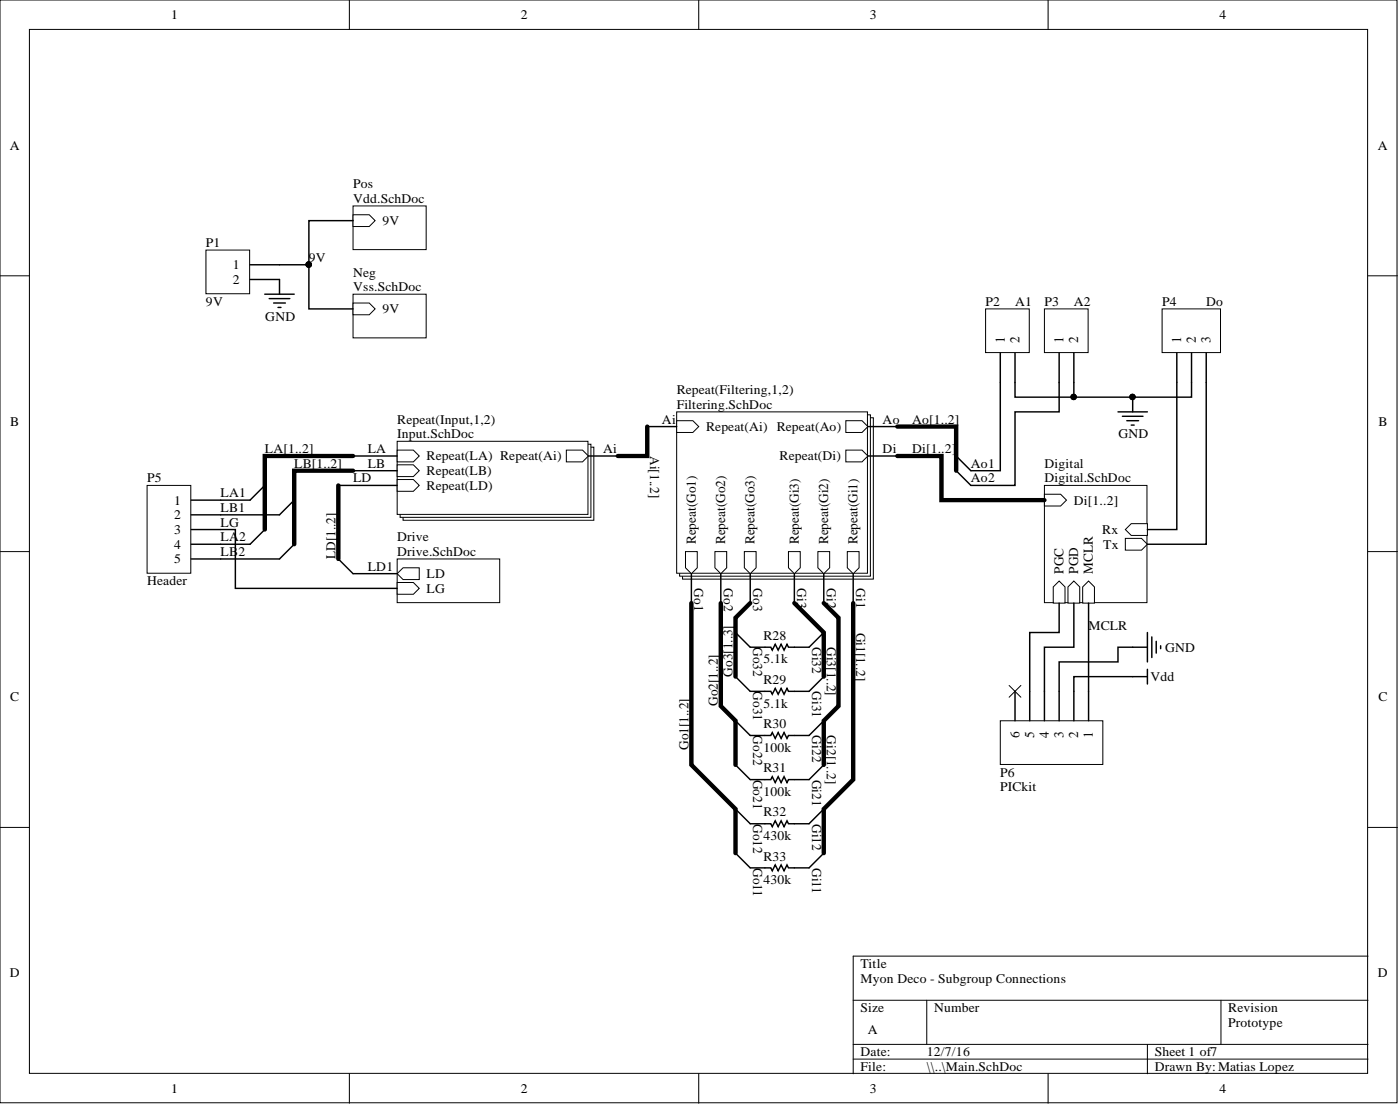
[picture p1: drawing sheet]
<svg xmlns="http://www.w3.org/2000/svg" width="241mm" height="190mm" viewBox="0 0 241 190" stroke-linecap="round" stroke-linejoin="round" font-family="sans-serif">
<defs><g id="words">
<g font-size="2.3">
<text x="29.5" y="3.3">1</text>
<text x="89.8" y="3.3">2</text>
<text x="149.9" y="3.3">3</text>
<text x="210.2" y="3.3">4</text>
<text x="1.7" y="25.8">A</text>
<text x="237.5" y="25.8">A</text>
<text x="60.8" y="32.4">Pos</text>
<text x="60.8" y="35">Vdd.SchDoc</text>
<text x="65.9" y="38.8">9V</text>
<text x="35.5" y="42.6">P1</text>
<text x="40.1" y="46.4">1</text>
<text x="53.2" y="45.1">9V</text>
<text x="60.8" y="47.6">Neg</text>
<text x="35.5" y="52.7">9V</text>
<text x="40.1" y="48.9">2</text>
<text x="60.8" y="50.2">Vss.SchDoc</text>
<text x="65.9" y="54">9V</text>
<text x="169.9" y="52.7">P2</text>
<text x="174.9" y="52.7">A1</text>
<text x="180" y="52.7">P3</text>
<text x="185.1" y="52.7">A2</text>
<text x="200.3" y="52.7">P4</text>
<text x="207.9" y="52.7">Do</text>
<text x="45.7" y="55.2">GND</text>
<text x="173.2" y="59" transform="rotate(-90 173.2 59)">1</text>
<text x="175.7" y="59" transform="rotate(-90 175.7 59)">2</text>
<text x="183.3" y="59" transform="rotate(-90 183.3 59)">1</text>
<text x="185.8" y="59" transform="rotate(-90 185.8 59)">2</text>
<text x="203.6" y="59" transform="rotate(-90 203.6 59)">1</text>
<text x="206.1" y="59" transform="rotate(-90 206.1 59)">2</text>
<text x="208.7" y="59" transform="rotate(-90 208.7 59)">3</text>
<text x="116.6" y="67.9">Repeat(Filtering,1,2)</text>
<text x="116.6" y="70.4">Filtering.SchDoc</text>
<text x="1.8" y="73.3">B</text>
<text x="68.5" y="73">Repeat(Input,1,2)</text>
<text x="68.5" y="75.5">Input.SchDoc</text>
<text x="114.1" y="73">Ai</text>
<text x="121.7" y="74.2">Repeat(Ai) Repeat(Ao)</text>
<text x="152.1" y="73">Ao</text>
<text x="157.2" y="73">Ao[1..2]</text>
<text x="192.8" y="75.5">GND</text>
<text x="237.6" y="73.3">B</text>
<text x="25.4" y="83.1">P5</text>
<text x="45.6" y="78">LA[1..2]</text>
<text x="50.7" y="80.6">LB[1..2]</text>
<text x="60.8" y="83.1">LD</text>
<text x="63.4" y="78">LA</text>
<text x="63.4" y="80.6">LB</text>
<text x="73.5" y="79.3">Repeat(LA) Repeat(Ai)</text>
<text x="73.5" y="81.8">Repeat(LB)</text>
<text x="104" y="78">Ai</text>
<text x="112.1" y="78.5" transform="rotate(90 112.1 78.5)">Ai[1..2]</text>
<text x="134.4" y="79.3">Repeat(Di)</text>
<text x="152.1" y="78">Di</text>
<text x="157.2" y="78">Di[1..2]</text>
<text x="167.3" y="83.1">Ao2</text>
<text x="167.3" y="80.6">Ao1</text>
<text x="180" y="80.6">Digital</text>
<text x="180" y="83.1">Digital.SchDoc</text>
<text x="30" y="86.9">1</text>
<text x="30" y="89.4">2</text>
<text x="38" y="85.6">LA1</text>
<text x="38" y="88.2">LB1</text>
<text x="73.5" y="84.4">Repeat(LD)</text>
<text x="185.1" y="86.9">Di[1..2]</text>
<text x="30" y="92">3</text>
<text x="30" y="94.5">4</text>
<text x="38" y="90.7">LG</text>
<text x="38" y="93.2">LA</text>
<text x="38" y="95.8">LB2</text>
<text x="41.2" y="93.2">2</text>
<text x="68.5" y="93.2">Drive</text>
<text x="68.5" y="95.8">Drive.SchDoc</text>
<text x="119.9" y="93.7" transform="rotate(-90 119.9 93.7)">Repeat(Go1)</text>
<text x="125" y="93.7" transform="rotate(-90 125 93.7)">Repeat(Go2)</text>
<text x="130.1" y="93.7" transform="rotate(-90 130.1 93.7)">Repeat(Go3)</text>
<text x="137.7" y="93.7" transform="rotate(-90 137.7 93.7)">Repeat(Gi3)</text>
<text x="142.7" y="93.7" transform="rotate(-90 142.7 93.7)">Repeat(Gi2)</text>
<text x="147.8" y="93.7" transform="rotate(-90 147.8 93.7)">Repeat(Gi1)</text>
<text x="190" y="92">Rx</text>
<text x="190.2" y="94.5">Tx</text>
<text x="25.4" y="100.8">Header</text>
<text x="30" y="97">5</text>
<text x="57.8" y="96.3" transform="rotate(-90 57.8 96.3)">LD[1..2]</text>
<text x="63.4" y="98.3">LD1</text>
<text x="73.5" y="99.6">LD</text>
<text x="119.7" y="101.3" transform="rotate(90 119.7 101.3)">Go1</text>
<text x="124.7" y="101.3" transform="rotate(90 124.7 101.3)">Go2</text>
<text x="129.8" y="101.3" transform="rotate(90 129.8 101.3)">Go3</text>
<text x="137.4" y="101.3" transform="rotate(90 137.4 101.3)">Gi3</text>
<text x="142.5" y="101.3" transform="rotate(90 142.5 101.3)">Gi2</text>
<text x="147.6" y="101.3" transform="rotate(90 147.6 101.3)">Gi1</text>
<text x="183.3" y="98.8" transform="rotate(-90 183.3 98.8)">PGC</text>
<text x="185.8" y="98.8" transform="rotate(-90 185.8 98.8)">PGD</text>
<text x="188.4" y="98.8" transform="rotate(-90 188.4 98.8)">MCLR</text>
<text x="73.5" y="102.1">LG</text>
<text x="129.8" y="111.5" transform="rotate(90 129.8 111.5)">Go32</text>
<text x="131.6" y="110.2">R28</text>
<text x="140" y="111.5" transform="rotate(90 140 111.5)">Gi32</text>
<text x="142.5" y="111.5" transform="rotate(90 142.5 111.5)">Gi3[1..2]</text>
<text x="147.6" y="108.9" transform="rotate(90 147.6 108.9)">Gi1[1..2]</text>
<text x="187.6" y="108.4">MCLR</text>
<text x="200.8" y="112.2">GND</text>
<text x="126.3" y="116.5" transform="rotate(-90 126.3 116.5)">Go3[1..3]</text>
<text x="129.8" y="119.1" transform="rotate(90 129.8 119.1)">Go31</text>
<text x="131.6" y="114.3">5.1k</text>
<text x="131.6" y="117.8">R29</text>
<text x="140" y="119.1" transform="rotate(90 140 119.1)">Gi31</text>
<text x="198.3" y="117.3">Vdd</text>
<text x="1.8" y="120.8">C</text>
<text x="123.7" y="121.6" transform="rotate(-90 123.7 121.6)">Go2[1..2]</text>
<text x="131.6" y="125.4">R30</text>
<text x="131.6" y="121.9">5.1k</text>
<text x="237.6" y="120.8">C</text>
<text x="118.7" y="129.2" transform="rotate(-90 118.7 129.2)">Go1[1..2]</text>
<text x="129.8" y="126.7" transform="rotate(90 129.8 126.7)">Go22</text>
<text x="131.6" y="129.5">100k</text>
<text x="140" y="126.7" transform="rotate(90 140 126.7)">Gi22</text>
<text x="142.5" y="126.7" transform="rotate(90 142.5 126.7)">Gi2[1..2]</text>
<text x="175.7" y="127.1" transform="rotate(-90 175.7 127.1)">6</text>
<text x="178.2" y="127.1" transform="rotate(-90 178.2 127.1)">5</text>
<text x="180.8" y="127.1" transform="rotate(-90 180.8 127.1)">4</text>
<text x="183.3" y="127.1" transform="rotate(-90 183.3 127.1)">3</text>
<text x="185.8" y="127.1" transform="rotate(-90 185.8 127.1)">2</text>
<text x="188.4" y="127.1" transform="rotate(-90 188.4 127.1)">1</text>
<text x="129.8" y="134.3" transform="rotate(90 129.8 134.3)">Go21</text>
<text x="131.6" y="137.1">100k</text>
<text x="131.6" y="133">R31</text>
<text x="140" y="134.3" transform="rotate(90 140 134.3)">Gi21</text>
<text x="172.4" y="133.8">P6</text>
<text x="172.4" y="136.3">PICkit</text>
<text x="129.8" y="141.9" transform="rotate(90 129.8 141.9)">Go12</text>
<text x="131.6" y="140.6">R32</text>
<text x="140" y="141.9" transform="rotate(90 140 141.9)">Gi12</text>
<text x="129.8" y="149.5" transform="rotate(90 129.8 149.5)">Go11</text>
<text x="131.6" y="144.7">430k</text>
<text x="131.6" y="148.2">R33</text>
<text x="140" y="149.5" transform="rotate(90 140 149.5)">Gi11</text>
<text x="131.6" y="152.3">430k</text>
<text x="148.3" y="166.7">Title</text>
<text x="1.7" y="168.3">D</text>
<text x="148.3" y="169.2">Myon Deco - Subgroup Connections</text>
<text x="237.5" y="168.3">D</text>
<text x="148.3" y="174.3">Size</text>
<text x="149.6" y="178.1">A</text>
<text x="161" y="174.3">Number</text>
<text x="211.7" y="174.3">Revision</text>
<text x="211.7" y="176.8">Prototype</text>
<text x="148.3" y="181.9">Date:</text>
<text x="148.3" y="184.4">File:</text>
<text x="159.7" y="181.9">12/7/16</text>
<text x="159.7" y="184.4">\\..\Main.SchDoc</text>
<text x="199" y="181.9">Sheet 1 of7</text>
<text x="199" y="184.4">Drawn By:Matias Lopez</text>
<text x="29.5" y="188.2">1</text>
<text x="89.8" y="188.2">2</text>
<text x="149.9" y="188.2">3</text>
<text x="210.2" y="188.2">4</text>
</g>
</g></defs>
<g fill="#fff" stroke="#000" stroke-width=".17">
<path d="M0 0h240.8v189.9h-240.8z"/>
<path d="M5.1 5.1h230.6v179.8h-230.6z"/>
</g>
<g fill="none" stroke="#000" stroke-width=".17">
<path d="M60.2 0v5.1M120.4 0v5.1M180.6 0v5.1M0 47.5h5.1M235.8 47.5h5.1M0 95h5.1M235.8 95h5.1M0 142.5h5.1M235.8 142.5h5.1M147.1 172.3h88.7M147.1 179.9h88.7M159.7 172.3v7.6"/>
<path d="M197.8 179.9v5.1M210.4 172.3v7.6M235.8 164.7h-88.7v20.3M60.2 185v5M120.4 185v5M147.1 182.4h88.7M180.6 185v5"/>
</g>
<path d="M25.4 83.6h7.5v15.1h-7.5z" fill="#fff" stroke="#000" stroke-width=".17"/>
<path d="M33 86.1h5M33 88.7h5M33 91.2h5M33 93.7h5M33 96.3h5" fill="none" stroke="#000" stroke-width=".25"/>
<g fill="#fff" stroke="#000" stroke-width=".17">
<path d="M117.6 72h32.9v27.7h-32.9z"/>
<path d="M117.1 71.4h32.9v27.8h-32.9z"/>
<path d="M116.6 70.9h32.9v27.8h-32.9z"/>
</g>
<path d="M116.6 72.5h2.8l1 1-1 1h-2.8z" fill-rule="evenodd" fill="#fff"/>
<path d="M116.6 72.5h2.8l1 1-1 1h-2.8z" fill="none" stroke="#000" stroke-width=".17"/>
<path d="M145.8 72.5h2.8l1 1-1 1h-2.8z" fill-rule="evenodd" fill="#fff"/>
<path d="M145.8 72.5h2.8l1 1-1 1h-2.8z" fill="none" stroke="#000" stroke-width=".17"/>
<path d="M145.8 77.5h2.8l1 1-1 1.1h-2.8z" fill-rule="evenodd" fill="#fff"/>
<path d="M145.8 77.5h2.8l1 1-1 1.1h-2.8z" fill="none" stroke="#000" stroke-width=".17"/>
<path d="M146 95h2.1v2.8l-1 1-1.1-1z" fill-rule="evenodd" fill="#fff"/>
<path d="M146 95h2.1v2.8l-1 1-1.1-1z" fill="none" stroke="#000" stroke-width=".17"/>
<path d="M118.2 95h2v2.8l-1 1-1-1z" fill-rule="evenodd" fill="#fff"/>
<path d="M118.2 95h2v2.8l-1 1-1-1z" fill="none" stroke="#000" stroke-width=".17"/>
<path d="M135.9 95h2v2.8l-1 1-1-1z" fill-rule="evenodd" fill="#fff"/>
<path d="M135.9 95h2v2.8l-1 1-1-1z" fill="none" stroke="#000" stroke-width=".17"/>
<path d="M128.3 95h2v2.8l-1 1-1-1z" fill-rule="evenodd" fill="#fff"/>
<path d="M128.3 95h2v2.8l-1 1-1-1z" fill="none" stroke="#000" stroke-width=".17"/>
<path d="M123.2 95h2v2.8l-1 1-1-1z" fill-rule="evenodd" fill="#fff"/>
<path d="M123.2 95h2v2.8l-1 1-1-1z" fill="none" stroke="#000" stroke-width=".17"/>
<path d="M141 95h2v2.8l-1 1-1-1z" fill-rule="evenodd" fill="#fff"/>
<path d="M141 95h2v2.8l-1 1-1-1z" fill="none" stroke="#000" stroke-width=".17"/>
<path d="M180 83.6h17.7v20.2h-17.7z" fill="#fff" stroke="#000" stroke-width=".17"/>
<path d="M180 85.1h2.8l1 1-1 1.1h-2.8z" fill-rule="evenodd" fill="#fff"/>
<path d="M180 85.1h2.8l1 1-1 1.1h-2.8z" fill="none" stroke="#000" stroke-width=".17"/>
<path d="M194 91.2l1-1h2.8v2h-2.8z" fill-rule="evenodd" fill="#fff"/>
<path d="M194 91.2l1-1h2.8v2h-2.8z" fill="none" stroke="#000" stroke-width=".17"/>
<path d="M181.5 101.1l1-1 1.1 1v2.8h-2.1z" fill-rule="evenodd" fill="#fff"/>
<path d="M181.5 101.1l1-1 1.1 1v2.8h-2.1z" fill="none" stroke="#000" stroke-width=".17"/>
<path d="M184.1 101.1l1-1 1 1v2.8h-2z" fill-rule="evenodd" fill="#fff"/>
<path d="M184.1 101.1l1-1 1 1v2.8h-2z" fill="none" stroke="#000" stroke-width=".17"/>
<path d="M186.6 101.1l1-1 1 1v2.8h-2z" fill-rule="evenodd" fill="#fff"/>
<path d="M186.6 101.1l1-1 1 1v2.8h-2z" fill="none" stroke="#000" stroke-width=".17"/>
<path d="M194 92.7h2.7l1.1 1-1.1 1.1h-2.7z" fill-rule="evenodd" fill="#fff"/>
<path d="M194 92.7h2.7l1.1 1-1.1 1.1h-2.7z" fill="none" stroke="#000" stroke-width=".17"/>
<path d="M172.4 124.1h17.7v7.6h-17.7z" fill="#fff" stroke="#000" stroke-width=".17"/>
<g fill="none" stroke="#000" stroke-width=".25">
<path d="M164.8 81.1l2.5 2.5M174.9 119.1v5M177.5 119.1v5M180 119.1v5M182.5 119.1v5M185.1 119.1v5M187.6 119.1v5M195.2 116.5h2.6M195.2 111.5h2.6M197.8 108.9v5.1M197.8 115.3v2.5M198.5 109.7v3.6"/>
<path d="M199.3 110.5v2M200 111.2v.5"/>
</g>
<path d="M173.9 118.1l2.1 2M176 118.1l-2.1 2" fill="none" stroke="#000" stroke-width=".17"/>
<path d="M35.5 43.1h7.5v7.5h-7.5z" fill="#fff" stroke="#000" stroke-width=".17"/>
<path d="M43.1 45.6h5.1M43.1 48.1h5.1v2.6M45.6 50.7h5.1M46.4 51.4h3.5M47.2 52.2h2M47.9 53h.5" fill="none" stroke="#000" stroke-width=".25"/>
<g fill="#fff" stroke="#000" stroke-width=".17">
<path d="M69.5 77h32.9v12.6h-32.9z"/>
<path d="M69 76.5h32.8v12.6h-32.8z"/>
<path d="M68.5 76h32.8v12.6h-32.8z"/>
</g>
<path d="M97.6 77.5h2.8l1 1-1 1.1h-2.8z" fill-rule="evenodd" fill="#fff"/>
<path d="M97.6 77.5h2.8l1 1-1 1.1h-2.8z" fill="none" stroke="#000" stroke-width=".17"/>
<path d="M68.5 77.5h2.7l1.1 1-1.1 1.1h-2.7z" fill-rule="evenodd" fill="#fff"/>
<path d="M68.5 77.5h2.7l1.1 1-1.1 1.1h-2.7z" fill="none" stroke="#000" stroke-width=".17"/>
<path d="M68.5 80.1h2.7l1.1 1-1.1 1h-2.7z" fill-rule="evenodd" fill="#fff"/>
<path d="M68.5 80.1h2.7l1.1 1-1.1 1h-2.7z" fill="none" stroke="#000" stroke-width=".17"/>
<path d="M68.5 82.6h2.7l1.1 1-1.1 1h-2.7z" fill-rule="evenodd" fill="#fff"/>
<path d="M68.5 82.6h2.7l1.1 1-1.1 1h-2.7z" fill="none" stroke="#000" stroke-width=".17"/>
<path d="M68.5 96.3h17.6v7.5h-17.6z" fill="#fff" stroke="#000" stroke-width=".17"/>
<path d="M68.5 100.3h2.7l1.1 1-1.1 1.1h-2.7z" fill-rule="evenodd" fill="#fff"/>
<path d="M68.5 100.3h2.7l1.1 1-1.1 1.1h-2.7z" fill="none" stroke="#000" stroke-width=".17"/>
<path d="M68.5 98.8l1-1h2.8v2h-2.8z" fill-rule="evenodd" fill="#fff"/>
<path d="M68.5 98.8l1-1h2.8v2h-2.8z" fill="none" stroke="#000" stroke-width=".17"/>
<path d="M45.6 83.6l-2.5 2.5M45.6 91.2l-2.5 2.5M50.7 93.7l-2.5 2.6M50.7 86.1l-2.5 2.6" fill="none" stroke="#000" stroke-width=".25"/>
<path d="M169.9 53.2h7.5v7.5h-7.5z" fill="#fff" stroke="#000" stroke-width=".17"/>
<path d="M172.4 60.8v5.1M174.9 60.8v5.1" fill="none" stroke="#000" stroke-width=".25"/>
<path d="M180 53.2h7.5v7.5h-7.5z" fill="#fff" stroke="#000" stroke-width=".17"/>
<path d="M182.5 60.8v5.1M185.1 60.8v5.1" fill="none" stroke="#000" stroke-width=".25"/>
<path d="M200.3 53.2h10.1v7.5h-10.1z" fill="#fff" stroke="#000" stroke-width=".17"/>
<path d="M164.8 78.5l2.5 2.6M192.7 70.9h5.1M193.5 71.7h3.5M194.2 72.5h2M195 73.2h.5M195.2 68.4v2.5M202.8 60.8v5.1M205.4 60.8v5.1M207.9 60.8v5.1" fill="none" stroke="#000" stroke-width=".25"/>
<circle cx="195.2" cy="68.4" r=".47" fill="#000" stroke="#000" stroke-width=".17"/>
<path d="M60.8 35.5h12.7v7.5h-12.7z" fill="#fff" stroke="#000" stroke-width=".17"/>
<path d="M60.8 37h2.8l1.1 1-1.1 1h-2.8z" fill-rule="evenodd" fill="#fff"/>
<path d="M60.8 37h2.8l1.1 1-1.1 1h-2.8z" fill="none" stroke="#000" stroke-width=".17"/>
<path d="M60.8 50.7h12.7v7.5h-12.7z" fill="#fff" stroke="#000" stroke-width=".17"/>
<path d="M60.8 52.2h2.8l1.1 1-1.1 1h-2.8z" fill-rule="evenodd" fill="#fff"/>
<path d="M60.8 52.2h2.8l1.1 1-1.1 1h-2.8z" fill="none" stroke="#000" stroke-width=".17"/>
<g fill="#000" stroke="#000" stroke-width=".17">
<circle cx="53.2" cy="45.6" r=".47"/>
<circle cx="185" cy="68.4" r=".47"/>
<circle cx="195.2" cy="68.4" r=".47"/>
</g>
<g fill="none" stroke="#000" stroke-width=".25">
<path d="M60.8 38h-7.6v7.6h-5M53.2 45.6v7.6h7.6M60.8 78.5h7.7M101.4 78.5h5.1M111.6 73.5h5M149.6 73.5h5.1M149.6 78.5h5.1M172.4 65.9v15.2h-5.1M174.9 65.9v2.5h10.2v-2.5M182.5 65.9v5h-7.6v12.7h-7.6M202.8 65.9v25.3h-5M205.4 65.9v2.5h-20.3"/>
<path d="M207.9 65.9v27.8h-10.1M38 91.2h2.6v10.1h27.9M38 86.1h5.1M38 93.7h5.1M38 96.3h10.2M38 88.7h10.2M58.3 96.3l2.5 2.5h7.7M58.3 83.6h10.2M60.8 81.1h7.7M119.2 98.8v5.1M124.2 98.8v5.1M129.3 98.8v5.1"/>
<path d="M136.9 98.8v5.1M142 98.8v5.1M147.1 98.8v5.1M126.8 108.9l2.5 2.6h3.6l.2 .5 .5-1 .5 1 .5-1 .5 1 .5-1 .3 .5h3.5l2.6-2.6M126.8 116.5l2.5 2.6h3.6l.2 .5 .5-1 .5 1 .5-1 .5 1 .5-1 .3 .5h3.5l2.6-2.6M182.5 103.9v5h-5v10.2M185.1 103.9v7.6h-5.1v7.6M187.6 103.9v15.2M195.2 116.5h-10.1v2.6M195.2 111.5h-2.5v2.5h-10.2v5.1M126.8 139.3l2.5 2.6h3.6l.2 .5 .5-1 .5 1 .5-1 .5 1 .5-1 .3 .5h3.5l2.6-2.6M126.8 124.1l2.5 2.6h3.6l.2-.5 .5 1 .5-1 .5 1 .5-1 .5 1 .3-.5h3.5l2.6-2.6"/>
<path d="M126.8 131.7l2.5 2.6h3.6l.2-.5 .5 1 .5-1 .5 1 .5-1 .5 1 .3-.5h3.5l2.6-2.6M126.8 147l2.5 2.5h3.6l.2 .5 .5-1 .5 1 .5-1 .5 1 .5-1 .3 .5h3.5l2.6-2.5"/>
</g>
<path d="M60.8 78.5h-15.2v12.7M111.6 73.5v5h-5.1M154.7 73.5h10.1v7.6M154.7 78.5h7.6v7.6h17.7M58.3 83.6v12.7M60.8 81.1h-10.1v12.6M119.2 103.9v27.8l7.6 7.6v7.7M124.2 103.9v17.7l2.6 2.5v7.6M129.3 103.9l-2.5 2.5v10.1M136.9 103.9l5.1 5v7.6M142 103.9l2.5 2.5v15.2l-2.5 2.5v7.6M147.1 103.9v30.4l-5.1 5v7.7" fill="none" stroke="#000" stroke-width=".75"/>
<use href="#words"/>
</svg>
